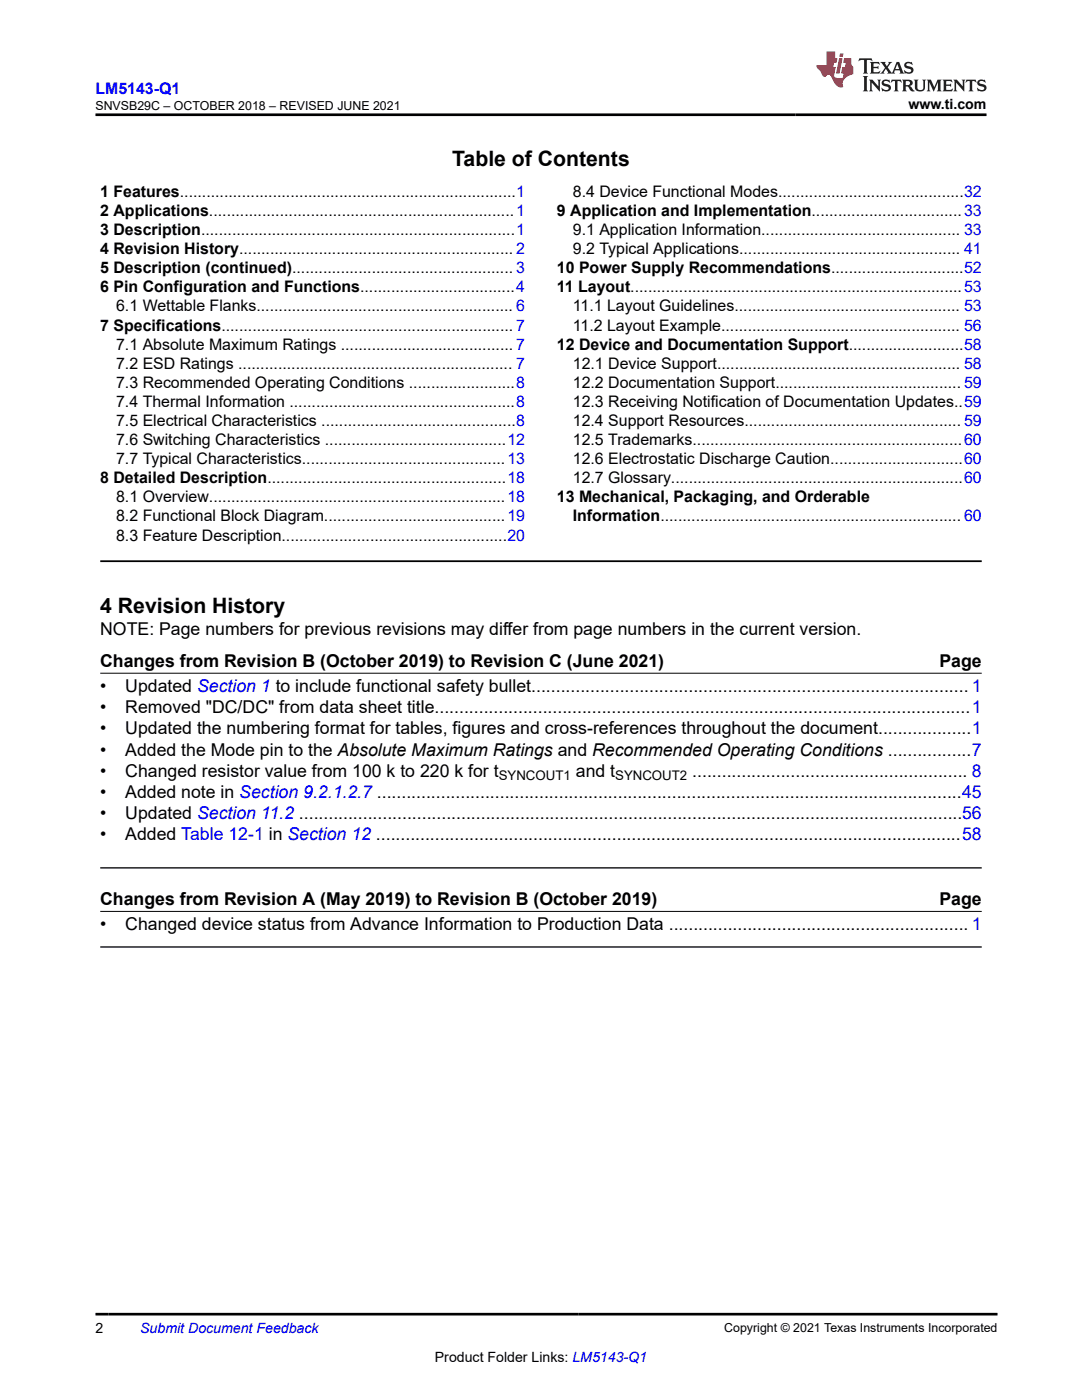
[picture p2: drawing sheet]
<svg xmlns="http://www.w3.org/2000/svg" width="216mm" height="279mm" viewBox="0 0 216 279" stroke-linecap="round" stroke-linejoin="round" font-family="sans-serif">
<defs><g id="words">
<g font-size="4.2">
<text x="90.2" y="33">Table of Contents</text>
<text x="20" y="122.4">4 Revision History</text>
</g>
<g font-size="3.5">
<text x="20" y="126.8">NOTE: Page numbers for previous revisions may differ from page numbers in the current version.</text>
<text x="20" y="133.2">Changes from Revision B (October 2019) to Revision C (June 2021)</text>
<text x="187.5" y="133.2">Page</text>
<text x="20" y="138.1">•</text>
<text x="20" y="142.3">•</text>
<text x="25" y="138.1">Updated Section 1 to include functional safety bullet......................................................................................... 1</text>
<text x="25" y="142.3">Removed &quot;DC/DC&quot; from data sheet title.............................................................................................................1</text>
<text x="20" y="146.6">•</text>
<text x="25" y="146.6">Updated the numbering format for tables, figures and cross-references throughout the document...................1</text>
<text x="20" y="150.8">•</text>
<text x="20" y="155">•</text>
<text x="25" y="150.8">Added the Mode pin to the Absolute Maximum Ratings and Recommended Operating Conditions .................7</text>
<text x="25" y="155">Changed resistor value from 100 k to 220 k for t</text>
<text x="114.9" y="155">and t</text>
<text x="138.1" y="155">........................................................ 8</text>
<text x="20" y="159.3">•</text>
<text x="25" y="159.3">Added note in Section 9.2.1.2.7 .......................................................................................................................45</text>
<text x="20" y="167.7">•</text>
<text x="20" y="163.5">•</text>
<text x="25" y="167.7">Added Table 12-1 in Section 12 .......................................................................................................................58</text>
<text x="25" y="163.5">Updated Section 11.2 .......................................................................................................................................56</text>
<text x="20" y="180.7">Changes from Revision A (May 2019) to Revision B (October 2019)</text>
<text x="20" y="185.6">•</text>
<text x="25" y="185.6">Changed device status from Advance Information to Production Data ............................................................. 1</text>
<text x="187.5" y="180.7">Page</text>
</g>
<text font-size="3.2" fill="#00f" x="19.1" y="18.7">LM5143-Q1</text>
<g font-size="3.2">
<text x="20" y="39.3">1 Features............................................................................1</text>
<text x="114.3" y="39.3">8.4 Device Functional Modes..........................................32</text>
<text x="20" y="43.1">2 Applications.....................................................................1</text>
<text x="20" y="46.9">3 Description.......................................................................1</text>
<text x="111.1" y="43.1">9 Application and Implementation..................................33</text>
<text x="114.3" y="46.9">9.1 Application Information............................................. 33</text>
<text x="20" y="50.7">4 Revision History.............................................................. 2</text>
<text x="114.3" y="50.7">9.2 Typical Applications.................................................. 41</text>
<text x="20" y="54.5">5 Description (continued).................................................. 3</text>
<text x="20" y="58.3">6 Pin Configuration and Functions...................................4</text>
<text x="111.1" y="54.5">10 Power Supply Recommendations..............................52</text>
<text x="111.1" y="58.3">11 Layout...........................................................................53</text>
<text x="20" y="66">7 Specifications.................................................................. 7</text>
<text x="23.2" y="62.2">6.1 Wettable Flanks.......................................................... 6</text>
<text x="114.3" y="62.2">11.1 Layout Guidelines................................................... 53</text>
<text x="114.3" y="66">11.2 Layout Example...................................................... 56</text>
<text x="23.2" y="69.8">7.1 Absolute Maximum Ratings ....................................... 7</text>
<text x="111.1" y="69.8">12 Device and Documentation Support..........................58</text>
<text x="23.2" y="73.6">7.2 ESD Ratings .............................................................. 7</text>
<text x="23.2" y="77.4">7.3 Recommended Operating Conditions ........................8</text>
<text x="114.3" y="73.6">12.1 Device Support....................................................... 58</text>
<text x="114.3" y="77.4">12.2 Documentation Support.......................................... 59</text>
<text x="23.2" y="81.2">7.4 Thermal Information ...................................................8</text>
<text x="114.3" y="81.2">12.3 Receiving Notification of Documentation Updates..59</text>
<text x="23.2" y="85">7.5 Electrical Characteristics ............................................8</text>
<text x="23.2" y="88.8">7.6 Switching Characteristics .........................................12</text>
<text x="114.3" y="85">12.4 Support Resources................................................. 59</text>
<text x="114.3" y="88.8">12.5 Trademarks.............................................................60</text>
<text x="23.2" y="92.6">7.7 Typical Characteristics..............................................13</text>
<text x="114.3" y="92.6">12.6 Electrostatic Discharge Caution..............................60</text>
<text x="20" y="96.4">8 Detailed Description......................................................18</text>
<text x="23.2" y="100.3">8.1 Overview...................................................................18</text>
<text x="111.1" y="100.3">13 Mechanical, Packaging, and Orderable</text>
<text x="114.3" y="96.4">12.7 Glossary..................................................................60</text>
<text x="23.2" y="104.1">8.2 Functional Block Diagram.........................................19</text>
<text x="23.2" y="107.9">8.3 Feature Description...................................................20</text>
<text x="114.3" y="104.1">Information.................................................................... 60</text>
</g>
<g font-size="2.8">
<text x="181.3" y="21.8">www.ti.com</text>
<text x="19" y="266.1">2</text>
<text x="86.8" y="271.7">Product Folder Links: LM5143-Q1</text>
</g>
<text font-size="2.8" fill="#00f" x="28" y="266.1">Submit Document Feedback</text>
<g font-size="2.6">
<text x="99.5" y="155.7">SYNCOUT1</text>
<text x="122.7" y="155.7">SYNCOUT2</text>
</g>
<g font-size="2.5">
<text x="19.1" y="21.9">SNVSB29C – OCTOBER 2018 – REVISED JUNE 2021</text>
<text x="144.5" y="265.8">Copyright © 2021 Texas Instruments Incorporated</text>
</g>
</g></defs>
<path d="M20 112h175.9" fill="none" stroke="#000" stroke-width=".35"/>
<path d="M20 134.4h175.9M20 181.9h175.9" fill="none" stroke="#000" stroke-width=".2"/>
<path d="M20 173.2h175.9M20 189h175.9" fill="none" stroke="#000" stroke-width=".26"/>
<path d="M171.5 11.6l-.2 .6 .5-.2h.6v.1v2.2l-.2 .4h1l-.2-.4v-2.2v-.1h.5l.6 .2-.2-.6zM173.6 12.4l.2 .3v1.6l-.2 .4h1.9l.1-.6a1.08 1.08 0 0 1-1.3 .2v-.7h.6l.4 .2v-.7l-.4 .2h-.6v-.5l.2-.2a1 1 0 0 1 1 .3l-.1-.5zM175.7 12.4l.9 1.1-1 1.2h.9l-.2-.2 .5-.8 .4 .8-.2 .2h1.6l-.2-.2 .2-.5h.9l.1 .5-.1 .2h.9l-.2-.4-.8-1.9h-.5l-.9 2.1-.9-1.1 .9-1h-.8l.2 .2-.4 .6-.4-.6 .2-.2zM179 12.8l.4 1h-.7zM180.7 12.5a.65 .65 0 0 0-.2 .7 .65 .65 0 0 0 .6 .5l.6 .1 .1 .3a.79 .79 0 0 1-.7 .4 .79 .79 0 0 1-.7-.5l.1 .7 .2-.1a.93 .93 0 0 0 1.1 0 .93 .93 0 0 0 .4-.9 1.46 1.46 0 0 0-1.2-.6l-.1-.3a1.09 1.09 0 0 1 1.2 .2l-.2-.6-.1 .1-.5-.2zM172.2 15.2l.2 .4v2.2l-.2 .4h1l-.2-.4v-2.2l.2-.4zM173.4 15.9l.2 .4v1.5l-.2 .4h.8l-.3-.4 .1-1.3 1.6 1.8v-2l.2-.4h-.7l.1 .2 .1 1.1-1.2-1.3zM176.2 16a.65 .65 0 0 0-.2 .8 .65 .65 0 0 0 .6 .4l.6 .2 .1 .2a.79 .79 0 0 1-.7 .4 .79 .79 0 0 1-.7-.5l.1 .7 .2-.1a.93 .93 0 0 0 1.1 .1 .93 .93 0 0 0 .4-1 1.46 1.46 0 0 0-1.2-.5l-.1-.4a1.09 1.09 0 0 1 1.2 .2l-.1-.6-.2 .1-.5-.1zM177.9 15.9l-.1 .6a.63 .63 0 0 1 .8-.3v1.6l-.3 .4h1l-.2-.4v-1.6a.66 .66 0 0 1 .8 .3l-.1-.6zM180 15.9l.2 .4v1.5l-.2 .4h1l-.2-.2-.1-.7h.5l.1 .2a.79 .79 0 0 0 1.2 .6l-1-.9a.61 .61 0 0 0 .6-.6 .61 .61 0 0 0-.5-.7zM180.8 16.2h.1a.47 .47 0 0 1 .5 .1 .47 .47 0 0 1 .1 .5l-.1 .1-.7 .1zM182.3 15.9l.2 .2a2.27 2.27 0 0 0 .4 2 1.04 1.04 0 0 0 1.7-.7v-1.3l.2-.2h-.8l.2 .4v1.1a.6 .6 0 0 1-.6 .6 .6 .6 0 0 1-.6-.6v-1.1l.3-.4zM184.9 15.9l.2 .4v1.5l-.2 .4h.8l-.3-.4v-1.4l.9 1.9 .9-1.9v1.4l-.3 .4h1l-.2-.4v-1.5l.2-.4h-.8l-.7 1.5-.6-1.5zM188.1 15.9l.2 .4v1.5l-.2 .4h1.9l.1-.6a1.09 1.09 0 0 1-1.3 .2v-.7h.6l.4 .2v-.6l-.4 .2h-.6v-.6l.2-.1a1.01 1.01 0 0 1 1 .3l-.1-.6zM190.2 15.9l.3 .4v1.5l-.3 .4h.8l-.2-.4v-1.3l1.6 1.8v-2l.2-.4h-.7l.2 .2v1.1l-1.2-1.3zM192.8 15.9l-.1 .6a.63 .63 0 0 1 .8-.3v1.6l-.3 .4h1l-.2-.4v-1.6a.66 .66 0 0 1 .8 .3l-.1-.6zM195.2 16a.65 .65 0 0 0-.2 .8 .65 .65 0 0 0 .6 .4l.6 .2 .2 .2a.79 .79 0 0 1-.7 .4 .79 .79 0 0 1-.7-.5l.1 .7 .2-.1a.93 .93 0 0 0 1 .1 .93 .93 0 0 0 .5-1 1.46 1.46 0 0 0-1.3-.5v-.4a1.09 1.09 0 0 1 1.2 .2l-.2-.6-.2 .1-.5-.1z" fill="#231f20"/>
<path d="M164.9 10.3v2.7h-2l.1 .4 .8 1a.95 .95 0 0 0 1 .9 .59 .59 0 0 1 .5-.4 .59 .59 0 0 1 .5 .3l.4 .8a1.59 1.59 0 0 0 2.1 1.4 1.61 1.61 0 0 1 1-2.3l1-.3-.1-1.5a1.59 1.59 0 0 1-.3-1.7h-1.5l-.2 .9h.6l-.2 .9h-.5l-.2 .9v.3l.4 .1-.1 .9h-.7a.73 .73 0 0 1-1-.7l.3-1.5h-.5l.1-.9h.5l.2-.9h-.5v-1.3zM167.4 11.6l-.6 3.1h.7l.6-3.1zM167.6 10.7l-.1 .6h.7l.1-.6z" fill="#ed1c24"/>
<path d="M19 22.9h177.8M19 262.3h180" fill="none" stroke="#000" stroke-width=".53"/>
<use href="#words"/>
</svg>
